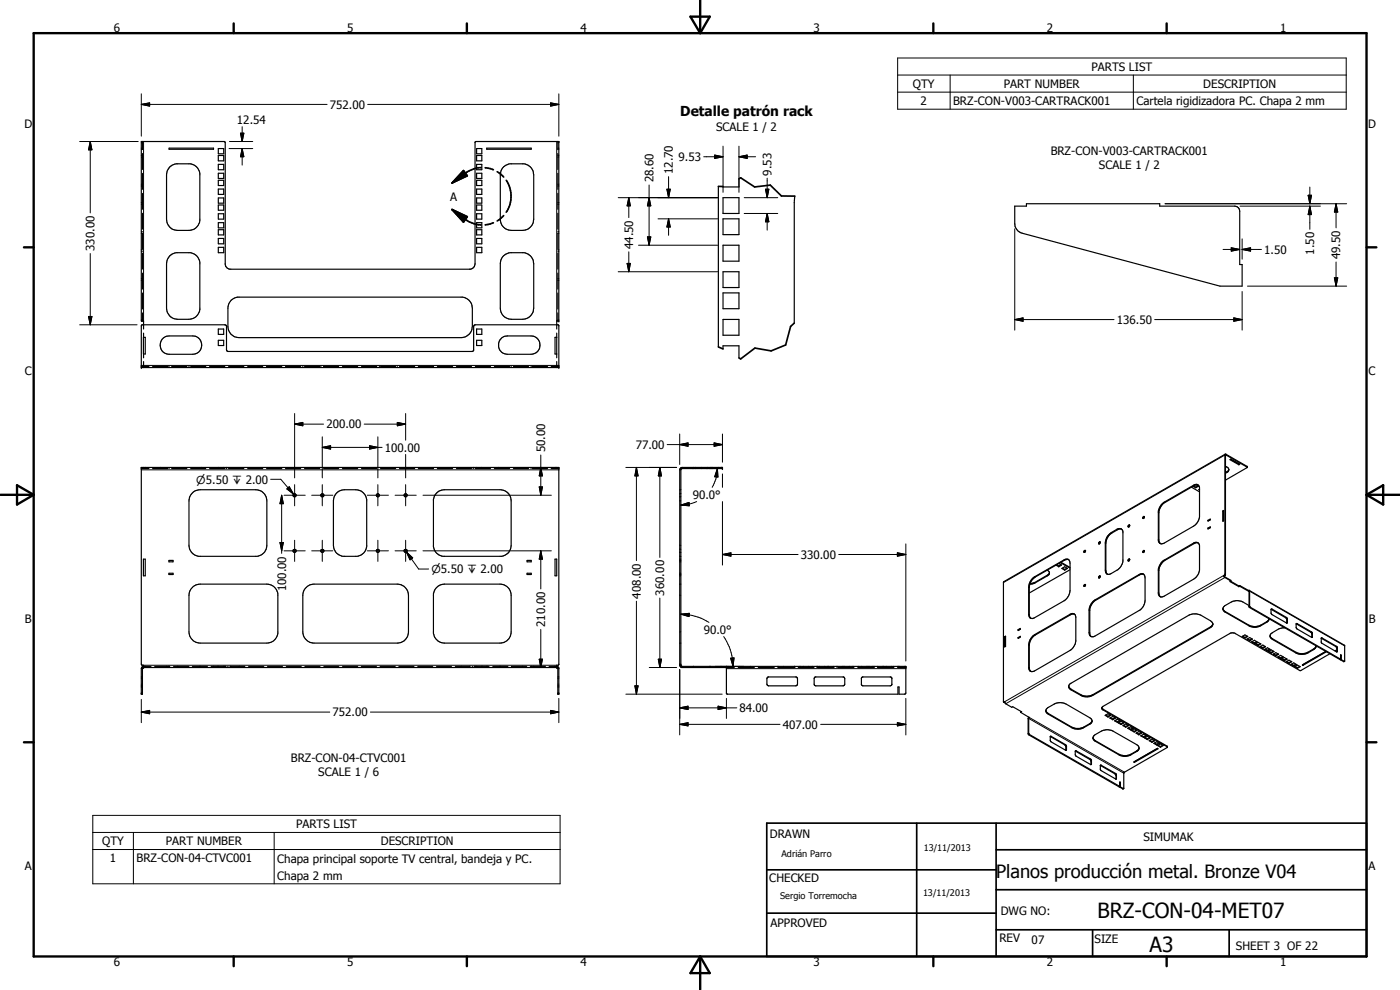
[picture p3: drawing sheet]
<svg xmlns="http://www.w3.org/2000/svg" width="420mm" height="297mm" viewBox="0 0 420 297" stroke-linecap="round" stroke-linejoin="round" font-family="sans-serif">
<defs><g id="words">
<g font-size="6.3">
<text x="329.4" y="275.4">BRZ-CON-04-MET07</text>
<text x="345" y="285.6">A3</text>
</g>
<text font-size="5.5" x="298.9" y="263.4">Planos producción metal. Bronze V04</text>
<text font-size="4.1" x="204.2" y="34.8">Detalle patrón rack</text>
<g font-size="3.5">
<text x="34.2" y="9.6">6</text>
<text x="104.2" y="9.6">5</text>
<text x="174.2" y="9.6">4</text>
<text x="244.2" y="9.6">3</text>
<text x="314.2" y="9.6">2</text>
<text x="384.2" y="9.6">1</text>
<text x="327.6" y="21.3">PARTS LIST</text>
<text x="274" y="26.4">QTY</text>
<text x="301.2" y="26.4">PART NUMBER</text>
<text x="361.1" y="26.4">DESCRIPTION</text>
<text x="99" y="32.6">752.00</text>
<text x="276.3" y="31.5">2</text>
<text x="286" y="31.5">BRZ-CON-V003-CARTRACK001</text>
<text x="341.1" y="31.6">Cartela rigidizadora PC. Chapa 2 mm</text>
<text x="7.3" y="38.4">D</text>
<text x="71.1" y="37.2">12.54</text>
<text x="214.9" y="39.2">SCALE 1 / 2</text>
<text x="410.6" y="38.4">D</text>
<text x="315.3" y="46.7">BRZ-CON-V003-CARTRACK001</text>
<text x="201.9" y="52.2" transform="rotate(-90 201.9 52.2)">12.70</text>
<text x="203.7" y="48.3">9.53</text>
<text x="231.5" y="52.7" transform="rotate(-90 231.5 52.7)">9.53</text>
<text x="329.8" y="50.8">SCALE 1 / 2</text>
<text x="196.1" y="54.7" transform="rotate(-90 196.1 54.7)">28.60</text>
<text x="135.1" y="60.2">A</text>
<text x="28.4" y="75.3" transform="rotate(-90 28.4 75.3)">330.00</text>
<text x="190" y="74.8" transform="rotate(-90 190 74.8)">44.50</text>
<text x="379.4" y="76.2">1.50</text>
<text x="394.4" y="76.4" transform="rotate(-90 394.4 76.4)">1.50</text>
<text x="402.2" y="77.9" transform="rotate(-90 402.2 77.9)">49.50</text>
<text x="335.1" y="97.2">136.50</text>
<text x="7.4" y="112.6">C</text>
<text x="410.7" y="112.6">C</text>
<text x="97.9" y="128.6">200.00</text>
<text x="115.5" y="135.5">100.00</text>
<text x="163.6" y="135.8" transform="rotate(-90 163.6 135.8)">50.00</text>
<text x="190.8" y="134.7">77.00</text>
<text x="207.9" y="149.6">90.0°</text>
<text x="240.3" y="167.6">330.00</text>
<text x="85.8" y="177.5" transform="rotate(-90 85.8 177.5)">100.00</text>
<text x="192.3" y="179.6" transform="rotate(-90 192.3 179.6)">408.00</text>
<text x="199.3" y="178.7" transform="rotate(-90 199.3 178.7)">360.00</text>
<text x="7.4" y="186.9">B</text>
<text x="163.6" y="188.1" transform="rotate(-90 163.6 188.1)">210.00</text>
<text x="211.2" y="190.2">90.0°</text>
<text x="410.8" y="186.9">B</text>
<text x="99.8" y="215">752.00</text>
<text x="221.9" y="213.7">84.00</text>
<text x="234.9" y="218.6">407.00</text>
<text x="87.3" y="228.6">BRZ-CON-04-CTVC001</text>
<text x="95.5" y="232.8">SCALE 1 / 6</text>
<text x="88.8" y="248.5">PARTS LIST</text>
<text x="231" y="251.5">DRAWN</text>
<text x="30.7" y="253.7">QTY</text>
<text x="49.8" y="253.6">PART NUMBER</text>
<text x="114.2" y="253.7">DESCRIPTION</text>
<text x="343.1" y="252.3">SIMUMAK</text>
<text x="7.4" y="261.1">A</text>
<text x="33" y="258.7">1</text>
<text x="41" y="258.8">BRZ-CON-04-CTVC001</text>
<text x="83.2" y="258.8">Chapa principal soporte TV central, bandeja y PC.</text>
<text x="83.2" y="263.9">Chapa 2 mm</text>
<text x="410.7" y="261.1">A</text>
<text x="230.9" y="264.6">CHECKED</text>
<text x="300.3" y="274.5">DWG NO:</text>
<text x="231.3" y="278.3">APPROVED</text>
<text x="299.9" y="282.6">REV</text>
<text x="309.6" y="283.3">07</text>
<text x="328.5" y="283.1">SIZE</text>
<text x="370.9" y="285.1">SHEET 3 OF 22</text>
<text x="34.2" y="289.9">6</text>
<text x="104.2" y="289.9">5</text>
<text x="174.2" y="289.9">4</text>
<text x="244.2" y="289.9">3</text>
<text x="314.2" y="289.9">2</text>
<text x="384.2" y="289.9">1</text>
</g>
<g font-size="3.3">
<text x="58.9" y="145.2">n5.50 x 2.00</text>
<text x="129.5" y="172">n5.50 x 2.00</text>
</g>
<g font-size="2.7">
<text x="234.5" y="257.1">Adrián Parro</text>
<text x="277.2" y="255.3">13/11/2013</text>
<text x="234.1" y="269.7">Sergio Torremocha</text>
<text x="277" y="268.7">13/11/2013</text>
</g>
</g></defs>
<g fill="none" stroke="#000" stroke-width=".35">
<path d="M42.4 44.8h.1M42.4 44.4h.1M42.4 55.8h.1M42.4 46.6h.1M42.6 44.8h.1M42.6 44.4h.1M42.6 55.8h.1M42.6 46.6h.1M42.7 42.5v2.4M42.7 46.1v4.7M42.7 52v4.8M42.7 58v4.8"/>
<path d="M50.7 44.4h13.4v.4h-13.4zM51 50.1l.6-.5 1.3-.5h4.2a3.4 3.4 0 0 1 2.9 2.9v14.2a3.4 3.4 0 0 1-3.3 2.9h-3.4a3.3 3.3 0 0 1-3.3-3.3v-13.3l.2-1.3zM65.5 44.6h1.6v1.5h-1.6zM65.5 46.7h1.6v1.6h-1.6zM65.5 49.3h1.6v1.6h-1.6zM65.5 52h1.6v1.6h-1.6zM65.5 54.1h1.6v1.6h-1.6zM65.5 56.7h1.6v1.6h-1.6zM65.5 59.4h1.6v1.6h-1.6zM143 44.6h1.6v1.5h-1.6zM143 46.7h1.6v1.6h-1.6zM143 49.3h1.6v1.6h-1.6z"/>
<path d="M143 52h1.6v1.6h-1.6zM143 54.1h1.6v1.6h-1.6zM143 56.7h1.6v1.6h-1.6zM143 59.4h1.6v1.6h-1.6zM146.1 44.4h13.3v.4h-13.3zM151.1 50.1l2-1h4.2a3.4 3.4 0 0 1 2.9 3.4v13.3a3.4 3.4 0 0 1-3.4 3.3h-3.3a3.3 3.3 0 0 1-3.4-3.3v-13.3l.3-1.3zM167.4 42.5v2.4M167.4 46.1v4.7M167.4 52v4.8M167.4 58v4.8M167.4 44.8h.1M167.4 44.4h.1"/>
<path d="M167.4 55.8h.1M167.4 46.6h.1M167.6 44.8h.1M167.6 44.4h.1M167.6 55.8h.1M167.6 46.6h.1M215.6 55.9v48.2M217 59.3h4.8v4.8h-4.8zM221.8 53.6v2.5l-4.8-.1M238.5 58.8l-.1 1.9v36.2M42.4 60.8h.1M42.4 70h.1"/>
<path d="M42.4 75h.1M42.6 70l.1 4.8M42.6 60.8h.1M42.6 75h.1M42.7 64v4.7M42.7 75.9v4.8M51 76.8l.6-.6 1.3-.4h4.2a3.4 3.4 0 0 1 2.9 2.9v14.2a3.4 3.4 0 0 1-3.3 2.9h-3.4a3.3 3.3 0 0 1-3.3-3.3v-13.4l.2-1.2zM65.5 61.5h1.6v1.6h-1.6zM65.5 64.1h1.6v1.6h-1.6zM65.5 66.8h1.6v1.6h-1.6zM65.5 68.9h1.6v1.6h-1.6zM65.5 71.5h1.6v1.7h-1.6z"/>
<path d="M65.5 74.2h1.6v1.6h-1.6zM143 61.5h1.6v1.6h-1.6zM143 64.1h1.6v1.6h-1.6zM143 66.8h1.6v1.6h-1.6zM143 68.9h1.6v1.6h-1.6zM143 71.5h1.6v1.7h-1.6zM143 74.2h1.6v1.6h-1.6zM151.1 76.8l2-1h4.2a3.4 3.4 0 0 1 2.9 3.3v13.4a3.4 3.4 0 0 1-3.4 3.3h-3.3a3.3 3.3 0 0 1-3.4-3.3v-13.4l.3-1.2zM167.4 64v4.7M167.4 75.9v4.8M167.4 60.8h.1M167.4 75h.1"/>
<path d="M167.5 70l-.1 4.8M167.6 60.8h.1M167.6 70h.1M167.6 75h.1M217 65.7h4.8v4.7h-4.8zM217 73.6h4.8v4.8h-4.8zM304.5 61.8h3.5v-.7h40.1v.7h22.4a1.52 1.52 0 0 1 1.6 1.6v16h.7v6.5h-6.7l-59.3-15.9a3.1 3.1 0 0 1-2.3-2.9zM42.4 84.1h.1M42.5 97.5h25.1l.4 .3v7.1l.4 .6h73.4l.3-.4v-7.1l.3-.5h25l.3 .2v12.6h-125.3zM42.6 84.1h.1M42.7 82v4.7M42.7 87.9v4.8"/>
<path d="M42.7 93.9v2.4M43.1 98.7v-2.4h-.7v-53.8h25.1l.1 36.9 .2 .6 .9 .7 72.5 .1a1.68 1.68 0 0 0 1.4-1.7l.1-36.6h25v53.8h-.6v2.4M43.1 99.9v7.5M65.5 98.7h1.6v1.6h-1.6zM69.4 90.1l.7-.5 1.2-.4h67.5a3.4 3.4 0 0 1 3 3.3v5.5a3.4 3.4 0 0 1-3.4 3.3h-66.7a3.3 3.3 0 0 1-3.3-3.3v-6l.3-.8zM143 98.7h1.6v1.6h-1.6zM167.1 99.9v7.5M167.4 82v4.7M167.4 87.9v4.8M167.4 93.9v2.4M167.4 84.1h.1M167.6 84.1h.1"/>
<path d="M217 95.8h4.8v4.8h-4.8zM217 81.5h4.8v4.8h-4.8zM217 87.9h4.8v4.7h-4.8zM42.4 110h2.3M43 110.2v.1M43 101.2h.6v5h-.6M43.1 108.5v1.2M43.1 109.9l-.1 .2M43.6 110v.1M43.6 110.2v.1M45.8 110h4.6M48.7 101.7l.9-.7 1.1-.2h7.2a2.75 2.75 0 0 1 2.6 2.7 2.75 2.75 0 0 1-2.6 2.8h-7.2a2.78 2.78 0 0 1-2.4-1.6 2.78 2.78 0 0 1 .4-3z"/>
<path d="M50.7 110v.1M50.7 110.2v.1M51.5 110h4.6M51.9 110v.1M51.9 110.2v.1M56.7 110v.1M56.7 110.2v.1M57.2 110h4.6M62.9 110h4.6M65.5 102.1h1.6v1.6h-1.6zM68.6 110h4.6M74.3 110h4.6"/>
<path d="M80 110h4.6M80.1 110v.1M80.1 110.2v.1M83.4 110v.1M83.4 110.2v.1M85.7 110h4.5M88 110v.1M88 110.2v.1M88.8 110v.1M88.8 110.2v.1M90.9 110v.1M90.9 110.2v.1"/>
<path d="M91.4 110h4.6M96.3 110v.1M96.3 110.2v.1M97.1 110h4.5M97.2 110v.1M97.2 110.2v.1M100.1 110v.1M100.1 110.2v.1M102.8 110h4.5M108.5 110h4.6M110.1 110v.1M110.1 110.2v.1"/>
<path d="M112.9 110v.1M112.9 110.2v.1M113.9 110v.1M113.9 110.2v.1M114.2 110h4.5M119.9 110h4.5M121.3 110v.1M121.3 110.2v.1M122.2 110v.1M122.2 110.2v.1M122.6 110v.1M122.6 110.2v.1"/>
<path d="M125.5 110l4.6 .1M130.1 110.2v.1M131.3 110h4.5M137 110h4.5M142.7 110h4.5M143 102.1h1.6v1.6h-1.6zM148.4 110h4.5M150.5 101.4l.7-.4 1.1-.2h7.1a2.75 2.75 0 0 1 2.6 2.7 2.75 2.75 0 0 1-2.6 2.8h-7.1a2.77 2.77 0 0 1-2.6-1.8 2.77 2.77 0 0 1 .8-3.1zM153.4 110v.1M153.4 110.2v.1M154.1 110h4.5M158.2 110v.1"/>
<path d="M158.2 110.2v.1M159.4 110v.1M159.4 110.2v.1M159.8 110h4.5M165.4 110h2.3M166.6 110v.1M166.6 110.2v.1M167.1 108.5v1.2M167.1 109.9v.2M167.1 110.2v.1M167.1 101.2h-.5v5h.5M217 104.7v-.9h4.8v3.6"/>
<path d="M367.7 136.3l-66.5 38.2v36.2M367.7 136.3l-.1 36-.4 .4M367.7 136.3l6.6 3.7-.1 .3-6.4 3.8M367.8 139.9l.7 .4 .3 .5M369.1 137.9l.3-.1 2.7 1.5-.3 .1zM369.3 137.8l2.5 1.4M371.8 139.2v.2M371.9 139.2h-.1M42.4 140.6h2.3M43 140.3v.1M43 140.5v.1M43.6 140.3v.1"/>
<path d="M43.6 140.5v.1M45.8 140.6h4.6M48.1 140.3v.1M48.1 140.5v.1M51.5 140.6h4.6M57.2 140.6h4.6M58 147.6l.8-.4 1.3-.3h16.6a3.3 3.3 0 0 1 3.4 3.4v13.3a3.4 3.4 0 0 1-2.9 3.3h-17.6a3.4 3.4 0 0 1-2.9-3.3v-13.3l.3-1.3zM60.5 140.3v.1M60.5 140.5v.1M62.9 140.6h4.6M65.5 140.3v.1M65.5 140.5v.1"/>
<path d="M67.1 140.3v.1M67.1 140.5v.1M68 140.3v.1M68 140.5v.1M68.6 140.6h4.6M74.3 140.6h4.6M80 140.6h4.6M85.7 140.6h4.5M91.4 140.6h4.6M97.1 140.6h4.5M101 147.9l.8-.5 1.1-.4 3.9-.1a3.4 3.4 0 0 1 3.3 3v14.1a3.4 3.4 0 0 1-2.9 2.9h-4.3a3.3 3.3 0 0 1-2.8-3.3v-13.3l.2-1.3zM102.8 140.6h4.5"/>
<path d="M108.5 140.6h4.6M114.2 140.6h4.5M119.9 140.6h4.5M125.5 140.6h4.6M131.1 147.9l1-.7 1.3-.3h16.7a3.3 3.3 0 0 1 3.3 3.4v13.3a3.3 3.3 0 0 1-2.9 3.3h-17.5a3.4 3.4 0 0 1-2.9-2.9v-14.1l.4-1.3zM131.3 140.6h4.5M137 140.6h4.5M142.1 140.3v.1M142.1 140.5v.1M142.7 140.6h4.5M143 140.3v.1M143 140.5v.1"/>
<path d="M144.6 140.3v.1M144.6 140.5v.1M148.4 140.6h4.5M149.6 140.3v.1M149.6 140.5v.1M154.1 140.6h4.5M159.8 140.6h4.5M162 140.3v.1M162 140.5v.1M165.4 140.6h2.3M166.6 140.3v.1M166.6 140.5v.1"/>
<path d="M167.1 140.3v.1M167.1 140.5v.1M204 146.9h.1M204 149.1h.1M204 148.1h.1M204.2 146.9h.1M204.2 149.1h.1M204.2 148.1h.1M208 140.3v.1M208 140.5v.1M208.1 140.3v.1M208.1 140.5v.1"/>
<path d="M208.8 140.3v.1M208.8 140.5v.1M210.6 140.3v.1M210.6 140.5v.1M212.2 140.3v.1M212.2 140.5v.1M213.1 140.3v.1M213.1 140.5v.1M213.5 140.3v.1M213.5 140.5v.1M213.9 140.3v.1M213.9 140.5v.1"/>
<path d="M215.5 140.3v.1M215.5 140.5v.1M336.4 158.7l-.7 .1-2 1.1a3.9 3.9 0 0 0-1.8 3.1v8.2l.4 1.1M336.4 158.7h.2M336.6 158.7h-1.1l-2 1.1a3.9 3.9 0 0 0-1.8 3.1v8.2l.2 .7 .4 .5M336.6 158.7l.4 .9v8.7a3.8 3.8 0 0 1-1.8 2.8l-2 1.1-.9 .1M339 157.6l-.3 .5M339 157.6l-.4 .1-.1 .2 .2 .2M343.4 155.1l-.1-.2-.3 .4 .1 .3M343.4 155.1l-.3 .5M348.9 151l9.3-5.4a1.06 1.06 0 0 1 1.2-.2 1.06 1.06 0 0 1 .6 .9v8.8a4 4 0 0 1-1.8 2.8l-8.8 5a1.07 1.07 0 0 1-1.1 .2 1.07 1.07 0 0 1-.7-.9v-8.8l.5-1.3zM357.6 146.2l2.4 1.4"/>
<path d="M358 145.9l.8 .4M358.2 145.8l.6 .4M358.8 146.2v.1M359 145.5l.7 .4-.9 .4M359.5 145.8l-.7 .4M359.6 145.5h-.7l-.5 .2-8.8 5.1a4.1 4.1 0 0 0-1.8 2.7v8.8l.5 .8M359.9 146.8h.1M360 146.8l-.2 .1 .2 .1M362.5 158.5h.2M362.5 156.1l.2 .1M362.7 156.2v.1M362.7 158.5v.1"/>
<path d="M363.2 156v-.3l-.7 .4M363.2 158.3v-.2l-.7 .4M363.2 158.3l-.5 .2M363.2 156l-.7 .3v-.2M363.2 158.3l-.7 .4v-.2M363.2 156l-.5 .2M367 153.3l.2-.1v3.1l-.2 .1zM367 153.3l.1 .1M367.1 153.4v2.9M367.2 153.3l-.1 .1M368.8 140.8l-.3 .6-.7 .4M368.8 140.8l-.2 .6-.8 .6"/>
<path d="M374.3 140.2l-6.5-3.7v35.9l-.4 .4M43 167.8h.6v5h-.6zM50.7 168.1h1.2v.5h-1.2zM50.7 172h1.2v.4h-1.2zM58 175.9l.8-.4 1.3-.2h20a3.3 3.3 0 0 1 3.3 2.9v11.8a3.4 3.4 0 0 1-3.3 3h-20a3.5 3.5 0 0 1-3.4-3.4v-11l.3-1.3zM91.6 176.6l1.4-1.1 1.2-.2h25a3.4 3.4 0 0 1 3.4 3.3v11a3.4 3.4 0 0 1-3.4 3.4h-25a3.4 3.4 0 0 1-3.3-3.4v-11l.2-1.3zM130.8 176.6l1.3-1.1 1.3-.2h16.7a3.3 3.3 0 0 1 3.3 3.3v11a3.3 3.3 0 0 1-3.3 3.4h-16.7a3.4 3.4 0 0 1-3.3-3v-11.8zM158.2 168.1h1.2v.5h-1.2zM158.2 172h1.2v.4h-1.2zM166.6 167.8h.5v5h-.5zM204 166.9h.1M204 175.3h.1"/>
<path d="M204 164.8h.1M204 165.7h.1M204 172h.1M204 172.4h.1M204 168.1h.1M204 168.6h.1M204 172.8h.1M204 167.8h.1M204.2 166.9h.1M204.2 175.3h.1M204.2 164.8h.1M204.2 165.7h.1"/>
<path d="M204.2 172h.1M204.2 172.4h.1M204.2 168.1h.1M204.2 168.6h.1M204.2 172.8h.1M204.2 167.8h.1M309.1 175.3l-.2 .9v8.2l.5 1.1M314.3 171.1l.6 .7M314.9 171.8v.5l-.5 .5-4.1 2.2-1.2 .3M314.9 171.8l-.3 .6-4 2.4-1.5 .2M316.9 169.5l.8 .6M317.1 169.5l.6 .3"/>
<path d="M317.7 169.8v.3M317.8 169.1l.8 .4-.9 .6M318.3 168.8l2.8 1.7M318.4 169.4l-.7 .4M318.4 168.7l2.7 1.6M318.7 170.6l.8-.5 .9 .5-.9 .5zM318.8 170.5l.7 .4M319.5 170.9v.2M320.2 170.5l-.7 .4M320.5 167.8l-1.1 .2-8.9 5.1a4.1 4.1 0 0 0-1.8 3v8.2l.2 .8 .5 .4M320.5 167.9l.5 .4 .1 .7v8.2a4.1 4.1 0 0 1-1.7 3.1l-8.9 5-1.1 .2M320.5 167.9l-1 .2-8.8 5-1 .9-.6 1.3"/>
<path d="M321.1 170.9l-12.2 7M325.4 175.4l.3-.1a.3 .3 0 0 1 0 .5 .3 .3 0 0 1-.4 0zM325.8 165.2l-.4 .1v.4M325.8 165.2l-.4 .5M325.8 175.4l-.4 .5M329.7 173.4h.1M329.8 173.4h.1M330.2 172.9l-.4 .1-.1 .4M330.2 162.7l-.1-.1a.33 .33 0 0 0-.3 .2 .33 .33 0 0 0 .1 .4M330.2 162.7l-.3 .5M330.2 172.9l-.3 .5M338.6 168.3h.1"/>
<path d="M339 167.8l-.4 .1v.4M339 167.8l-.3 .5M343.2 172.3l-1.2 .2-13.2 7.6a3.9 3.9 0 0 0-1.7 2.8v7.3l.2 .7M343.4 165.3l-.3 .5M343.4 165.3l-.1-.2-.3 .4 .1 .3M359.4 162.8l-1 .3-8.8 5a4.4 4.4 0 0 0-1.8 2.8v7.3l.5 .9M359.4 162.8l.3 .2 .3 .7v7.3a3.8 3.8 0 0 1-1.8 2.8l-8.8 5.1-1.1 .2M359.4 162.8l-.7-.1-.5 .2-8.8 5.2a4.1 4.1 0 0 0-1.8 2.7v7.3l.7 1M367.2 172.7l.3 .5 1.9 1.1M367.2 172.7l.2 .1M367.4 172.8l.2 .3 1.8 1v.2M369.3 174.4l2.5 1.4"/>
<path d="M369.4 174.3l-.3 .2 2.7 1.5M371.8 175.8v.2M372.1 175.7v.2M372.1 175.9l2.6 1.5M372.1 175.7l2.6 1.5M372.1 175.9l-.3 .1M372.1 175.7l-.3 .1M374.7 177.2v.2M374.7 177.3l.2 4.7 .1 .3 27.2 15.6 .1-.1M374.7 177.3v.1M374.9 177.1l.1 4.8 .2 .3 27.1 15.6M374.9 177.1l-.2 .1"/>
<path d="M374.9 177.2l28.6 16.4v4.8M43.6 199.9v.2M45.3 199.9h-2.4l-.4 .4-.1 8h.3v-7.8l.3-.2h124.2l.2 .3v7.7h.3v-8l-.5-.4h-2.4M46.4 199.9h4.6M50 199.9v.2M50.7 199.9v.2M52.1 199.9h4.5M57.7 199.9h4.6M60 199.9v.2M63.4 199.9h4.4M64.1 199.9v.2M65.5 199.9v.2"/>
<path d="M67.1 199.9v.2M67.6 199.9v.2M68.4 199.9v.2M69 199.9h4.5M74.6 199.9h4.6M80.3 199.9h4.5M85.9 199.9h4.5M91.5 199.9h4.5M97.2 199.9h4.5M102.8 199.9h4.5M108.4 199.9h4.6M114.1 199.9h4.5"/>
<path d="M119.7 199.9h4.5M125.4 199.9h4.5M131 199.9h4.5M136.6 199.9h4.5M141.8 199.9v.2M142.3 199.9h4.5M142.6 199.9v.2M143 199.9v.2M144.6 199.9v.2M146.1 199.9v.2M147.9 199.9h4.5M150.1 199.9v.2"/>
<path d="M153.5 199.9h4.6M159.2 199.9h4.5M159.4 199.9v.2M160.2 199.9v.2M166.6 199.9v.2M204 193h.1M204 199.6l.5 .7h15.9M204 199.6h.3M204 199.6v-58.8l.7-.5h12.1v.3h-12.1l-.4 .4v58.6M204.2 193h.1M204.3 199.6l.4 .3h67.2v8l-.4 .4h-1.7v-2.2h-.3v2.2h-51.2l-.3-.2v-8.2M208.1 199.9v.4"/>
<path d="M213 199.9v.2M213.1 199.9v.4M218.5 199.9v.2M225.2 199.9v.2M233.5 199.9v.2M238.5 199.9v.2M240.1 199.9v.2M241.1 199.9v.2M242.7 199.9v.2M243.8 199.9v.2M245.2 199.9v.2M245.4 199.9v.2"/>
<path d="M245.9 199.9v.2M247.5 199.9v.2M248.6 199.9v.2M250.1 199.9v.2M251.2 199.9v.2M252.8 199.9v.2M253.3 199.9v.2M254.9 199.9v.2M256 199.9v.2M257.6 199.9v.2M258.6 199.9v.2M260.2 199.9v.2"/>
<path d="M260.8 199.9v.2M262.3 199.9v.2M263.4 199.9v.2M265 199.9v.2M265.2 199.9v.2M266 199.9v.2M267.6 199.9v.2M268.2 199.9v.2M269.5 199.9v.2M269.7 199.9v.2M269.8 199.9v.2M301.5 191l.3-.1v3.1l-.3 .1z"/>
<path d="M301.5 191l.2 .1M301.7 191.1v2.9M301.8 191.1h-.1M305.6 188.9l.1 .1M305.6 191.3l.1 .1M305.7 189v.1M305.7 191.4h.1M306.2 188.8v-.2l-.6 .3M306.2 188.8l-.5 .2M306.2 188.8l-.6 .4v-.3M306.2 191.1l-.6 .4v-.2M306.2 191.1v-.2l-.6 .4"/>
<path d="M306.2 191.1l-.5 .3M310 190.8l11.1-6.5a1.04 1.04 0 0 1 1.1-.2 1.04 1.04 0 0 1 .7 1v7.3a4.1 4.1 0 0 1-1.8 2.8l-10.6 6.1a1.11 1.11 0 0 1-1.2 .1 1.11 1.11 0 0 1-.6-1.2v-6.7l.4-1.6zM322.4 184.3l-1.1 .1-10.6 6.1a3.9 3.9 0 0 0-1.8 3.1v6.7l.1 .6 .4 .5M327.9 180.6l14-8.2a1.08 1.08 0 0 1 1.2-.2 1.08 1.08 0 0 1 .6 1.2v6.7a3.7 3.7 0 0 1-1.8 3.1l-13.3 7.6a1.09 1.09 0 0 1-1.2 .2 1.09 1.09 0 0 1-.6-1.2v-6.8l.3-1.2zM364 187.2l-.2 .6-.5 .5-35.4 20.4a3.9 3.9 0 0 1-3.5 0l-3.2-1.9-.3-.3-.2-.6M364 187.2l-.7-.9-2.9-1.7a4 4 0 0 0-3.6 0l-35.6 20.5-.5 .8M364 187.2l-.7 .9-35.4 20.3a3.9 3.9 0 0 1-3.5 0l-3.2-1.8-.5-.7M367.1 182.8l.6 .7 7.1 4.1a3.9 3.9 0 0 0 3.6 0l2-1.2 .4-.8-.1 .6-.6 .5a6.2 6.2 0 0 1-3 1.5l-2-.3-7.6-4.3zM372.8 191l.8-.5 .9 .5-.9 .4zM372.9 190.9l.7 .4M373.6 191.3v.1M374.2 191.8l.9-.5 .8 .5-.8 .5z"/>
<path d="M374.3 190.9l-.7 .4M374.4 191.7l.7 .4M374.9 181.7l-1.9-1.1a3.8 3.8 0 0 0-3.5 0l-2 1.2-.5 1M375.1 192.1v.2M375.6 192.6l.9-.5 .8 .5-.8 .5zM375.7 191.7l-.6 .4M375.8 192.5l.7 .4M376.5 192.9v.2M376.7 193.2l.9-.5 .8 .5-.8 .5zM376.9 193.1l.7 .4M377.1 192.5l-.6 .4M377.6 193.5v.2"/>
<path d="M378.1 194.1l.9-.6 .8 .6-.8 .4zM378.2 193.1l-.6 .4M378.3 193.9l.7 .4M379 194.3v.2M379.5 194.9l.9-.5 .8 .5-.8 .4zM379.6 193.9l-.6 .4M379.7 194.7l.7 .4M380.4 195.1v.2M380.6 195.5l.9-.5 .8 .5-.8 .5zM380.8 195.4l.7 .3M381 194.7l-.6 .4M381.2 190.8l.1 .5 .6 .6 7 4a4 4 0 0 0 3.6 0l2-1.2 .5-.9"/>
<path d="M381.2 190.8l.5 .7 7.2 4.2a4 4 0 0 0 3.6 0l2-1.1 .5-.8M381.5 195.7v.3M381.5 182.8v1.1l.3 .5 4.4 2.5M381.5 182.8l4.6 2.7 .1 1.4M381.5 182.8l4.6 2.5 .3 .4v1l-.2 .2M381.5 182.8h.1M382 196.3l.9-.5 .8 .5-.8 .5zM382.2 195.4l-.7 .3M382.2 196.2l.7 .4M382.9 196.6v.2M383.5 197.1l.8-.5 .8 .5-.8 .5zM383.6 196.2l-.7 .4"/>
<path d="M383.7 197l.6 .4M384.3 197.4v.2M384.6 197.8l.8-.5 .9 .5-.9 .4zM384.8 197.7l.6 .3M385 197l-.7 .4M385.4 198v.2M385.6 188.4l-1.9 .4-2.2 1.3-.3 .7M386 198.5l.8-.4 .9 .4-.9 .6zM386.1 197.7l-.7 .3M386.2 198.5l.6 .3M386.8 198.8v.3M387.4 199.4l.9-.5 .8 .5-.8 .5z"/>
<path d="M387.5 198.5l-.7 .3M387.6 199.3l.7 .3M388.3 199.6v.3M388.7 199.9l.7 .4M388.9 199.3l-.6 .3M389 187.2l4.5 2.6 .1 1.5M389.1 187.1l4.6 2.6 .2 1.5h-.3l-4.4-2.6zM390 199.9l-.6 .4M390.9 199.5l.1 .1v-.2l6.9-3.9zM396.5 191.5l4.4 2.5 .3 .4v1.2M396.6 191.4l4.6 2.6 .2 1.5-.3 .1-4.4-2.6zM398.1 195.5l-7.1 4.1"/>
<path d="M399.1 196.1l-9 5.1-19.3-11.1a1.68 1.68 0 0 0-1.8 0l-38 21.9-.3 .3 .3 .7 19.3 11.2M401.2 195l-.6 .3M402.3 196.6l.1 .1M402.4 196.7v1.3M402.4 198l.9 .5 .2-.1M402.5 196.6l-.1 .1M402.5 196.6l-.2-.1v1.3M402.5 197.9l-.1 .1M402.5 196.6v1.3M402.5 197.9l1 .5M42.4 206.1h.1M42.4 203.1h.1"/>
<path d="M42.4 205.8h.1M42.6 206.1h.1M42.6 203.1h.1M42.6 205.8h.1M43.1 200.3v-.7l-.6-.1-.1-.2v-59h125.3v59.1l-.6 .2v.7M43.6 200.2v.1M50 200.2v.1M50.7 200.2v.1M60 200.2v.1M64.1 200.2v.1M65.5 200.2v.1M67.1 200.2v.1"/>
<path d="M67.6 200.2v.1M68.4 200.2v.1M141.8 200.2v.1M142.6 200.2v.1M143 200.2v.1M144.6 200.2v.1M146.1 200.2v.1M150.1 200.2v.1M159.4 200.2v.1M160.2 200.2v.1M166.6 200.2v.1M167.4 206.1h.1"/>
<path d="M167.4 203.1h.1M167.4 205.8h.1M167.6 206.1h.1M167.6 203.1h.1M167.6 205.8h.1M213 200.2v.1M218.5 200.2v.1M221.6 200.3h4.8M225.2 200.2v.1M227.6 200.3h4.8M230.4 203.2l8.6-.1 .3 .5v1.7l-.5 .5h-8.1l-.5-.5v-1.7zM233.5 200.2v.1"/>
<path d="M233.5 200.3h4.8M238.5 200.2v.1M239.6 200.3h4.7M240.1 200.2v.1M241.1 200.2v.1M242.7 200.2v.1M243.8 200.2v.1M244.4 203.3l.3-.2h8.4l.4 .5v1.7l-.5 .5h-8.2l-.5-.5zM245.2 200.2v.1M245.4 200.2v.1M245.5 200.3h4.8M245.9 200.2v.1"/>
<path d="M247.5 200.2v.1M248.6 200.2v.1M250.1 200.2v.1M251.2 200.2v.1M251.5 200.3h4.8M252.8 200.2v.1M253.3 200.2v.1M254.9 200.2v.1M256 200.2v.1M257.6 200.2v.1M258.6 203.3l.3-.2h8.4l.4 .4v1.9l-.5 .4h-8.2l-.5-.4zM258.6 200.2v.1"/>
<path d="M260.2 200.2v.1M260.8 200.2v.1M262.3 200.2l-4.8 .1M263.4 200.2v.1M263.5 200.3h4.8M265 200.2v.1M265.2 200.2v.1M266 200.2v.1M267.6 200.2v.1M268.2 200.2v.1M269.4 200.3h2.5M269.5 200.2v.1"/>
<path d="M269.7 200.2v.1M269.8 200.2v.1M301.2 210.7l.3-.1 .3 .6 1.8 1 .3-.2 2.7 1.6-.3 .1M301.2 210.7l.2 .1M301.4 210.8h.1M301.5 210.7l-.1 .1M306.3 213.7l2.6 1.6-.2 .3v4.4l.2 .3 27.2 15.7-.2 .1-27.2-15.6-.1-.3v-4.7l.2-.4M306.4 213.5l-.1 .2M313.9 213.1l.5-.7 2-1.2a3.9 3.9 0 0 1 3.5 0l7.3 4.3 .5 .5v.5M313.9 213.1l.1 .7 .6 .5 7.1 4.1a3.8 3.8 0 0 0 3.5 0l2-1.2 .5-.7M313.9 213.1l.1 .5 .6 .5 7.1 4.1a3.9 3.9 0 0 0 3.5 0l2-1.2 .5-.5M330.7 212.4l.3 .4 19.3 11.1v.3"/>
<path d="M331.7 214.6l.8-.4 .9 .4-.9 .5zM331.9 214.5l.6 .4M332.5 214.9v.2M333.1 215.4l.9-.4 .8 .4-.8 .5zM333.2 214.5l-.7 .4M333.3 215.3l.7 .4M334 215.7v.2M334.5 216.3l.9-.5 .8 .5-.8 .4zM334.6 215.3l-.6 .4M334.7 216.2l.7 .3M335.4 216.5v.2M335.6 216.9l.9-.5 .8 .5-.8 .5z"/>
<path d="M335.8 216.8l.7 .4M336 216.2l-.6 .3M336.5 217.2v.2M337 217.7l.9-.5 .8 .5-.8 .5zM337.1 216.8l-.6 .4M337.2 217.6l.7 .4M337.9 218v.2M338.4 218.5l.9-.4 .8 .4-.8 .5zM338.5 217.6l-.6 .4M338.6 218.4l.7 .4M339.3 218.8v.2M339.5 219.2l.9-.5 .8 .5-.8 .4z"/>
<path d="M339.8 219.1l.6 .4M339.9 218.4l-.6 .4M340.4 219.5v.1M340.9 220l.9-.5 .8 .5-.8 .5zM341.1 219.1l-.7 .4M341.2 219.9l.6 .4M342.5 219.9l-.7 .4M388.5 200l.9-.4 .8 .4-.8 .5zM389.4 200.3v.2M308.8 220.2l.1 .1M315.2 221l.3-.1 4.3 2.5 .3 .5-.1 1.1-.2 .1-4.3-2.5-.3-.4zM315.2 221l4.4 2.5 .3 .4v1.2"/>
<path d="M322.7 225.3l4.5 2.7 .2 1.4M322.7 225.3l4.6 2.5 .3 .3v1.3h-.3l-4.4-2.6zM328 221.3l.5-.7 2-1.2a3.8 3.8 0 0 1 3.5 0l7.2 4 .6 1M328 221.3l.5 1 7.6 4.4a3.7 3.7 0 0 0 3.3-.2l2.2-1.3 .2-.8M328 221.3v.2M328.1 221.5l.6 .7 7.1 4.1a3.9 3.9 0 0 0 3.6 0l1.8-1 .6-.7M330.2 229.7l4.4 2.5 .3 .5v1.1M330.3 229.6l4.6 2.6 .2 1.5h-.3l-4.3-2.5-.3-.3zM336.1 236.2l.9 .5M336.2 236.1l1 .5M336.2 234.7v1.4M336.2 234.7l-.1 .1"/>
<path d="M336.2 234.7l-.1-.1v1.6M336.2 236.1l-.1 .1M337 236.7h.1M337.2 236.6l-.2 .1M337.3 236.6h-.1M340.4 228.5h.1M340.5 228.5v.2M341.8 220.3v.2M341.8 224.4v.2M342.3 220.8l.9-.5 .9 .5-.9 .5zM342.5 220.7l.7 .4M343.2 221.1v.2"/>
<path d="M343.5 221.4l.8-.5 .9 .5-.9 .5zM343.7 221.3l.6 .4M343.9 220.7l-.7 .4M344.3 221.7v.2M344.9 222.2l.8-.5 .9 .5-.9 .5zM345 221.3l-.7 .4M345.1 222.1l.6 .4M345.7 222.5v.2M346.3 223.1l.8-.6 .9 .6-.9 .4zM346.4 222.1l-.7 .4M346.5 222.9l.6 .4M347.1 223.3v.2"/>
<path d="M347.4 224.5l.1 .2-7 4M347.4 224.5l-7.1 4.1 .2 .1M347.4 224.5l-6.9 4M347.4 223.7l.9-.5 .8 .5-.8 .5zM347.6 223.6l.7 .4M347.8 222.9l-.7 .4M348.3 224v.2M348.9 223.6l-.6 .4M350.3 224.3l-12.9 7.4-.1 4.9M350.3 224.2v.1"/>
<circle cx="88.4" cy="148.6" r=".46"/>
<circle cx="96.7" cy="148.6" r=".46"/>
<circle cx="113.4" cy="148.6" r=".45"/>
<circle cx="121.7" cy="148.6" r=".47"/>
<circle cx="88.4" cy="165.3" r=".45"/>
<circle cx="96.7" cy="165.3" r=".47"/>
<circle cx="113.4" cy="165.3" r=".46"/>
<circle cx="121.7" cy="165.3" r=".46"/>
</g>
<g fill="none" stroke="#000" stroke-width=".3">
<path d="M269.4 17.4h134.6v15.4h-134.6zM42.4 31.3l2.5-.4v.9zM42.4 28.2v12.7M42.4 31.3h55.8M72.2 40h1l-.5 2.5zM72.7 38v4.5M110.4 31.3h57.3M165.3 30.9l2.4 .4-2.4 .5zM167.7 28.2v12.7M269.4 22.5h134.6M269.4 27.6h134.6M285.1 22.5v10.3"/>
<path d="M340.1 22.5v10.3M23.9 42.5h17.6M27.1 42.5l.5 2.5h-1zM27.1 42.5v21.4M42.4 42.8h.1M42.4 55.3h.1M42.4 47.1h.1M42.6 42.8h.1M42.6 55.3h.1M42.6 47.1h.1M43.1 42.5v53.8M68.7 44.6h7.1"/>
<path d="M68.9 42.5h6.9M72.7 44.6l.5 2.4h-1zM72.7 44.6v4.9M167.1 42.5v53.8M167.4 42.8h.1M167.4 55.3h.1M167.4 47.1h.1M167.6 42.8h.1M167.6 55.3h.1M167.6 47.1h.1M185.5 59.3h29.9M188.7 59.3l.5 2.5h-1z"/>
<path d="M188.7 59.3v6M194.8 59.3l.5 2.5h-1zM194.8 55.5v18.1M200.1 56.8h1.1l-.6 2.5zM200.6 53v6.3M211.2 47h5.8M214.5 46.5l2.5 .5-2.5 .5zM217 43.9v13.8M221.8 47l2.4-.5v1zM221.8 43.9v13.8M221.8 47h5M223.3 59.3h10.1"/>
<path d="M229.7 56.8h1l-.5 2.5zM230.2 53.5v5.8M392.6 58.6h1l-.5 2.5zM393.1 56.1v5M27.1 76.1v21.4M42.4 61.3h.1M42.4 69.5h.1M42.4 75.4h.1M42.6 61.3h.1M42.6 69.5h.1M42.6 75.4h.1M167.4 61.3h.1"/>
<path d="M167.4 69.5h.1M167.4 75.4h.1M167.6 61.3h.1M167.6 69.5h.1M167.6 75.4h.1M188.2 79h1l-.5 2.5zM188.7 75.6v5.9M191.6 73.6h23.8M194.3 71.1h1l-.5 2.5zM197.5 65.7h17.9M200.6 65.7l.6 2.4h-1.1zM200.6 65.7v4.9"/>
<path d="M223.3 64.1h10.1M230.2 64.1l.5 2.4h-1zM230.2 64.1v4.9M304.5 68.7v30.4M349.7 61.1h54.4M367.1 74.8h5M369.5 74.3l2.6 .5-2.6 .6zM372.1 61.8h24.2M372.8 74.8l2.5-.5v1.1zM372.8 71.7v6.1M372.8 74.8h5.8M393.1 61.8l.5 2.6h-1z"/>
<path d="M393.1 61.8v7M401 61.1l.5 2.5h-1zM401 61.1v7.3M401 78.6v7.3M23.9 97.5h17.2M26.6 95h1l-.5 2.5zM42.4 96h.1M42.4 83.6h.1M42.6 96h.1M42.6 83.6h.1M167.4 96h.1M167.4 83.6h.1"/>
<path d="M167.6 96h.1M167.6 83.6h.1M185.5 81.5h29.9M304.5 95.9l2.5-.5v1zM304.5 95.9h29.8M346.5 95.9h26.3M370.3 95.4l2.5 .5-2.5 .5zM372.8 87.5v11.6M374.4 85.9h29.7M400.5 83.4h1l-.5 2.5zM42.4 109.6h125.3M42.7 110v.1"/>
<path d="M42.7 110.2v.1M60.1 110v.1M60.1 110.2v.1M76.7 110v.1M76.7 110.2v.1M94.2 110v.1M94.2 110.2v.1M103.4 110v.1M103.4 110.2v.1M106.8 110v.1M106.8 110.2v.1M119.2 110v.1"/>
<path d="M119.2 110.2v.1M133.4 110v.1M133.4 110.2v.1M150.1 110v.1M150.1 110.2v.1M167.4 110v.1M167.4 110.2v.1M88.4 127.3l2.5-.6v1.1zM88.4 124.1v19.3M88.4 127.3h8.7M96.7 134.2l2.5-.5v1zM96.7 131.1v12.3"/>
<path d="M96.7 134.2h18M109.3 127.3h12.4M110.9 133.7l2.5 .5-2.5 .5zM113.4 131.1v12.3M119.2 126.7l2.5 .6-2.5 .5zM121.7 124.1v8M121.7 136.4v7M162.3 136.5v12.1M200.2 133.4h16.6M204 133.4l2.5-.5v1zM204 130.2v9.2M214.3 132.9l2.5 .5-2.5 .5z"/>
<path d="M216.8 130.2v8.5M367.9 136.3v.2h-.3l-66.5 38.3M374.2 139.9v.2M42.4 141h125.3M42.7 140.3v.1M42.7 140.5v.1M50.7 140.3v.1M50.7 140.5v.1M57.9 140.3v.1M57.9 140.5v.1M67.5 140.3v.1M67.5 140.5v.1"/>
<path d="M68.5 140.3v.1M68.5 140.5v.1M81.2 143.8h3.1l3.8 4.5M84.5 148.6l.5 2.5h-1zM84.5 148.6v17.4M85.2 148.6h6.4M86.1 146.7l.7-.7 1.3 2.3zM88.4 145.4v6.4M93.5 148.6h6.4M96.7 145.4v6.4M110.2 148.6h6.4M113.4 145.4v6.4"/>
<path d="M118.6 148.6h6.3M121.7 145.4v6.4M126.9 148.6h38.6M141.6 140.3v.1M141.6 140.5v.1M142.7 140.3v.1M142.7 140.5v.1M152.3 140.3v.1M152.3 140.5v.1M159.4 140.3v.1M159.4 140.5v.1M161.8 146.1h1l-.5 2.5z"/>
<path d="M162.3 140.3l.5 2.5h-1zM167.4 140.3v.1M167.4 140.5v.1M187.8 140.3h15.3M191 140.3l.5 2.5h-1zM191 140.3v27.9M198 140.3l.5 2.5h-.9zM198 140.3v27M204 141h.3M204 150.3h.1M204.2 150.3h.1M204.3 151.6l2.5-.9 .1 1.1z"/>
<path d="M204.7 140.3v.3M209.1 150.5a12.2 12.2 0 0 1-4.8 1.1M209.3 140.3v.1M209.3 140.5v.1M210.6 140.3v.1M210.6 140.5v.1M210.9 140.3v.1M210.9 140.5v.1M215.3 140.6l.2 2.5-1-.1zM215.3 140.6a10.7 10.7 0 0 1-1.6 5.6M216.4 140.3v.1M216.4 140.5v.1"/>
<path d="M216.5 140.3v.3M216.8 142.2v4M216.8 150.5v19M333.5 159.8l.2 .1M335.2 158.8l.2 .1M347.6 153.7l.2 .1M349.4 150.7l.2 .1M358.2 145.6l.2 .1M368.2 141.6v.2M84 162.8h1l-.5 2.5zM85.2 165.3h6.4M88.4 162.1v6.3"/>
<path d="M93.5 165.3h6.4M96.7 162.1v6.3M110.2 165.3h6.4M113.4 162.1v6.3M118.6 165.3h6.3M121.7 162.1v6.3M122 165.7l1.9 1.7-.8 .6zM122 165.7l3.6 5h3M126.9 165.3h38.6M162.3 165.3l.5 2.5h-1zM162.3 165.3v11.4M198 179.5v20.8"/>
<path d="M204 178.6h.1M204 163.6h.1M204.2 178.6h.1M204.2 163.6h.1M216.8 166.4l2.6-.5v1zM216.8 166.4h22.7M251.7 166.4h20.2M269.3 165.9l2.6 .5-2.6 .5zM271.9 163.2v35.1M308.7 176.1l.2 .1M310.5 173.1h.2M310.6 174.8v.1"/>
<path d="M314.4 172.6v.2M319.4 168l.1 .1M331.7 162.9l.2 .1M331.7 171.1l.2 .1M341.9 172.4l.1 .1M347.6 177.8l.2 .2M347.6 171.1l.2 .1M347.6 161.9l.2 .1M349.4 168.1h.2M358.2 162.9l.2 .2M367.2 172.7l-65.7 37.9M367.4 172.6l.2 .1"/>
<path d="M367.6 173.3l-65.8 37.9M367.6 172.3l.2 .1M374.7 177.4l.2 .1M375 177.4l28.6 16.4M43.1 199.6h124M53.3 199.9v.2M56.7 199.9v.2M67.3 199.9v.2M69.2 199.9v.2M71.7 199.9v.2M138.4 199.9v.2M140.9 199.9v.2"/>
<path d="M142.9 199.9v.2M153.5 199.9v.2M156.8 199.9v.2M161.8 197.8h1l-.5 2.5zM162.3 188.8v11.5M191 180.4v27.9M197.6 197.8h.9l-.5 2.5zM204 189.6h.1M204 199.3h.3M204.2 189.6h.1M204.3 184.3l2.6-.3-.1 1zM204.3 184.3a16 16 0 0 1 8.5 2.4"/>
<path d="M214.7 199.9h8.5M216.4 199.9v.2M217.2 191a15.6 15.6 0 0 1 2.8 8.9M219.3 197.5l1-.1-.3 2.5zM221.8 199.9v.2M235.2 199.9v.2M248.5 199.9v.2M261.8 199.9v.2M271.5 199.9v.2M308.7 193.5l.2 .1M308.7 184.3l.2 .1M310.5 190.4l.2 .1"/>
<path d="M321.1 184.3l.2 .1M326.8 183l.3 .2M326.8 189.8l.3 .1M328.6 180l.2 .1M363.3 188.1v.2M367.7 183.5v.2M374.8 187.6v.1M375 181.9l-.1 .1M375.2 182.2l-.2 .1M378.4 187.6v.1M380.1 186.6v.1M381.8 182.8l-.2 .1"/>
<path d="M381.9 191.6v.3M386.1 185.3l-.2 .1M386.4 185.7l-.2 .1M386.4 186.7l-.2 .2M388.9 195.7v.2M389.3 187.1l-.2 .1M392.5 195.7v.2M393.6 189.6l-.2 .1M393.9 190l-.2 .2M393.9 191.1l-.2 .1M394.2 194.7v.2M396.8 191.4l-.2 .1"/>
<path d="M401.1 193.9l-.2 .1M401.4 194.4l-.2 .1M401.4 195.4l-.2 .1M403.4 198.4l-.2 .1M42.4 213.7l2.5-.6v1.1zM42.4 207.9h.3M42.4 200.6h.1M42.4 203.6h.1M42.4 205.3h.1M42.4 213.7h56.6M42.4 209.8v7M42.6 200.6h.1"/>
<path d="M42.6 203.6h.1M42.6 205.3h.1M53.3 200.2v.1M56.7 200.2v.1M67.3 200.2v.1M69.2 200.2v.1M71.7 200.2v.1M111.2 213.7h56.5M138.4 200.2v.1M140.9 200.2v.1M142.9 200.2v.1M153.5 200.2v.1"/>
<path d="M156.8 200.2v.1M165.3 213.1l2.4 .6-2.4 .5zM167.4 207.9h.3M167.4 200.6h.1M167.4 203.6h.1M167.4 205.3h.1M167.6 200.6h.1M167.6 203.6h.1M167.6 205.3h.1M167.7 209.5v7.3M187.8 208.3h28.9M190.5 205.8h1l-.5 2.5z"/>
<path d="M194.8 200.3h8.3M204 217.3l2.5-.5v1zM204 212.4l2.5-.5v1zM204 200.9v19.6M204 217.3h30.1M204 212.4h17.1M215.5 211.9l2.5 .5-2.5 .5zM216.4 200.2v.1M218 200.6h53.9M218 209.5v6.1M221.8 200.2v.1M235.2 200.2v.1"/>
<path d="M246.3 217.3h25.6M248.5 200.2v.1M261.8 200.2v.1M269.3 216.8l2.6 .5-2.6 .5zM271.5 200.2v.1M271.9 209.5v11M301.3 210.7h.2M308.7 200.2l.2 .1M308.7 215.6l28.6 16.4M308.9 215.3l28.6 16.4M314.6 214.1v.2M321.5 206.8v.2"/>
<path d="M321.7 218.2v.2M324.4 208.4v.3M325.2 218.2v.2M327 217.2v.1M327.9 208.4v.3M331 212.8v.2M308.7 220l-.1 .1M308.9 220.3l-.2 .2M315.5 220.9l-.2 .1M319.8 223.4l-.2 .1M320.1 223.9l-.2 .1M320.1 224.9l-.2 .1"/>
<path d="M323 225.3l-.2 .1M327.3 227.8l-.2 .1M327.6 228.2l-.2 .1M327.6 229.2l-.2 .2M328.7 222.2v.2M330.5 229.6l-.2 .1M334.8 232.1l-.2 .1M335.1 232.5l-.2 .2M335.1 233.6l-.2 .1M335.8 226.3v.2M337.1 236.6l-.1 .1M339.4 226.3v.2"/>
<path d="M341.2 225.3v.2M350.3 223.9v.2M27.8 244.6h140.3v20.6h-140.3zM27.8 249.8h140.3M27.8 254.9h140.3M40 249.8v15.4M82.3 249.8v15.4"/>
</g>
<g fill="#000">
<circle cx="167.7" cy="42.5" r=".18"/>
<circle cx="167.7" cy="96.3" r=".18"/>
<circle cx="42.4" cy="110.3" r=".18"/>
<circle cx="43.1" cy="109.9" r=".18"/>
<circle cx="167.1" cy="109.9" r=".18"/>
<circle cx="167.7" cy="110.3" r=".18"/>
<circle cx="216.8" cy="140.6" r=".18"/>
<circle cx="216.8" cy="140.3" r=".18"/>
<circle cx="218" cy="199.9" r=".18"/>
<circle cx="271.9" cy="199.9" r=".18"/>
<circle cx="391" cy="199.4" r=".18"/>
<circle cx="43.1" cy="200.3" r=".18"/>
<circle cx="167.1" cy="200.3" r=".18"/>
<circle cx="336.1" cy="234.8" r=".18"/>
</g>
<g fill="none" stroke="#000" stroke-width=".51">
<path d="M139.1 51.2l1.1 1.5-4.5 2.2zM144.3 50.3a8.4 8.4 0 0 0-4.7 1.7l-3.9 2.9M145.6 50.3l2.5 .6M149.2 51.5l2 1.6M151.9 54.1a8.6 8.6 0 0 1 0 9.6M215.6 55.9l1.4 .1M221.8 53.6l.5-.3 4.2 2.8 4.7-.6 3.3 3.3h4M135.7 62.9l4.5 2.1-1.1 1.6zM135.7 62.9l3.9 2.9a8.7 8.7 0 0 0 4.7 1.7M148.1 66.8l-2.5 .7M151.2 64.7l-2 1.6M238.4 96.9l-1.1 1.1-1.5 5.5-4.4 1.8-4.8-.9-4.3 3.3-.5-.3"/>
<path d="M215.6 104.1l1.4 .6M230.1 247h180v40h-180zM275.1 247v40M298.9 255h111.2M298.9 247v40M230.1 274h68.8M230.1 261h68.8M298.9 279h111.2M298.9 267h111.2M327.9 279v8M368.9 279v8"/>
</g>
<g fill="none" stroke="#000" stroke-width=".71">
<path d="M10.1 9.9h400v277.1h-400zM70.1 7v2.9M140.1 7v2.9M207.2 5h5.8l-2.9 4.9zM210.1 0v9.9M280.1 7v2.9M350.1 7v2.9M7.2 74.2h2.9M410.1 74.2h3M.1 148.5h10M5.1 145.6l5 2.9-5 2.9zM410.1 148.5h10"/>
<path d="M410.1 148.5l5-2.9v5.8zM7.2 222.7h2.9M410.1 222.7h3M70.1 287v2.9M140.1 287v2.9M210.1 287v10M210.1 287l2.9 5h-5.8zM280.1 287v2.9M350.1 287v2.9"/>
</g>
<g fill="#000">
<path d="M42.4 31.3l2.5-.4v.9zM72.2 40h1l-.5 2.5zM165.3 30.9l2.4 .4-2.4 .5zM27.1 42.5l.5 2.5h-1zM72.7 44.6l.5 2.4h-1zM139.1 51.2l1.1 1.5-4.5 2.2zM200.1 56.8h1.1l-.6 2.5zM214.5 46.5l2.5 .5-2.5 .5zM221.8 47l2.4-.5v1zM229.7 56.8h1l-.5 2.5zM392.6 58.6h1l-.5 2.5zM135.7 62.9l4.5 2.1-1.1 1.6z"/>
<path d="M188.2 79h1l-.5 2.5zM188.7 59.3l.5 2.5h-1zM194.3 71.1h1l-.5 2.5zM194.8 59.3l.5 2.5h-1zM200.6 65.7l.6 2.4h-1.1zM230.2 64.1l.5 2.4h-1zM369.5 74.3l2.6 .5-2.6 .6zM372.8 74.8l2.5-.5v1.1zM393.1 61.8l.5 2.6h-1zM401 61.1l.5 2.5h-1zM26.6 95h1l-.5 2.5zM304.5 95.9l2.5-.5v1z"/>
<path d="M370.3 95.4l2.5 .5-2.5 .5zM400.5 83.4h1l-.5 2.5zM88.4 127.3l2.5-.6v1.1zM96.7 134.2l2.5-.5v1zM110.9 133.7l2.5 .5-2.5 .5zM119.2 126.7l2.5 .6-2.5 .5zM204 133.4l2.5-.5v1zM214.3 132.9l2.5 .5-2.5 .5zM84.5 148.6l.5 2.5h-1zM86.1 146.7l.7-.7 1.3 2.3zM161.8 146.1h1l-.5 2.5zM162.3 140.3l.5 2.5h-1z"/>
<path d="M191 140.3l.5 2.5h-1zM198 140.3l.5 2.5h-.9zM204.3 151.6l2.5-.9 .1 1.1zM215.3 140.6l.2 2.5-1-.1zM84 162.8h1l-.5 2.5zM122 165.7l1.9 1.7-.8 .6zM162.3 165.3l.5 2.5h-1zM216.8 166.4l2.6-.5v1zM269.3 165.9l2.6 .5-2.6 .5zM161.8 197.8h1l-.5 2.5zM197.6 197.8h.9l-.5 2.5zM204.3 184.3l2.6-.3-.1 1z"/>
<path d="M219.3 197.5l1-.1-.3 2.5zM42.4 213.7l2.5-.6v1.1zM165.3 213.1l2.4 .6-2.4 .5zM190.5 205.8h1l-.5 2.5zM204 217.3l2.5-.5v1zM204 212.4l2.5-.5v1zM215.5 211.9l2.5 .5-2.5 .5zM269.3 216.8l2.6 .5-2.6 .5z"/>
</g>
<use href="#words"/>
</svg>
